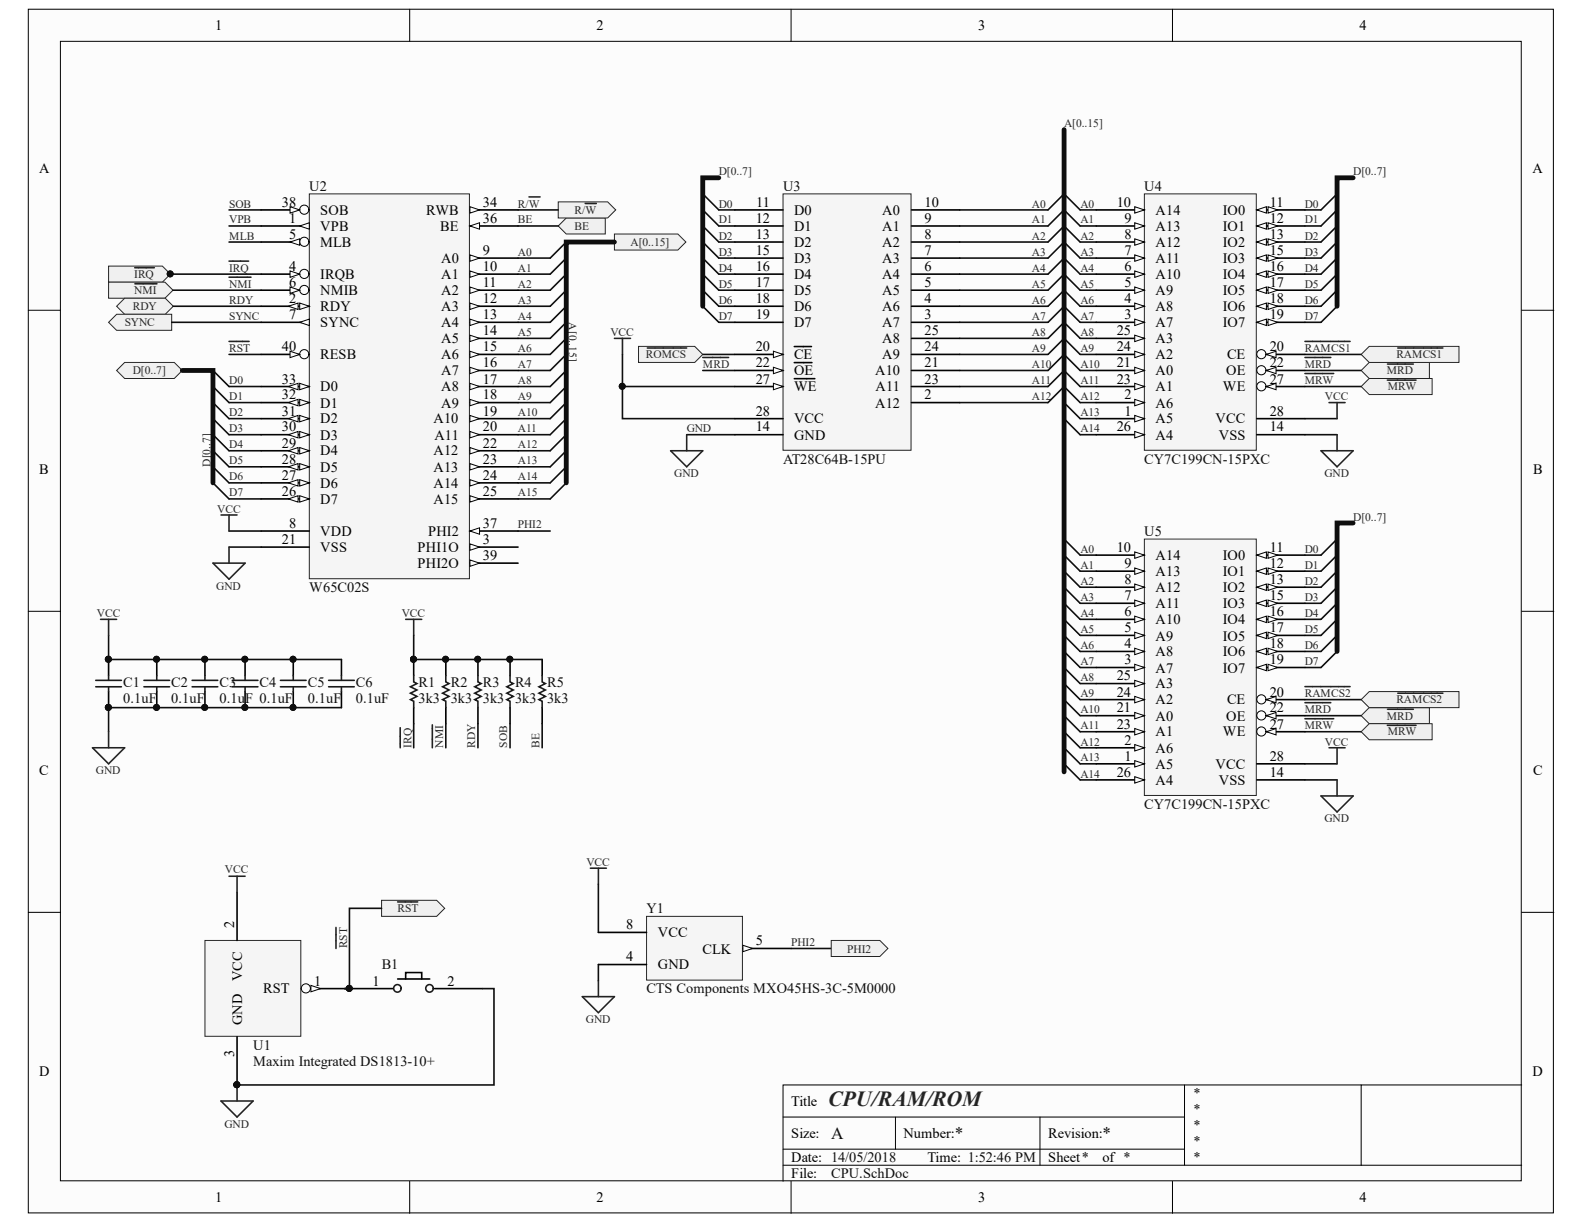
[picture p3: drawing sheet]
<svg xmlns="http://www.w3.org/2000/svg" width="279mm" height="216mm" viewBox="0 0 279 216" stroke-linecap="round" stroke-linejoin="round" font-family="sans-serif">
<defs><g id="words">
<text font-size="3.8" fill="#262626" x="146.1" y="195.1">CPU/RAM/ROM</text>
<g font-size="3" fill="#0e0e0e">
<text x="146.6" y="200.9">A</text>
<text x="168.4" y="200.9">*</text>
<text x="194.5" y="200.9">*</text>
</g>
<g font-size="2.5">
<text x="38" y="5.3">1</text>
<text x="105.2" y="5.3">2</text>
<text x="172.5" y="5.3">3</text>
<text x="239.8" y="5.3">4</text>
<text x="6.9" y="30.4">A</text>
<text x="270.3" y="30.4">A</text>
<text x="49.7" y="36.5">38</text>
<text x="51" y="39.3">1</text>
<text x="56.5" y="40.8">VPB</text>
<text x="56.5" y="37.9">SOB</text>
<text x="75.2" y="37.9">RWB</text>
<text x="77.6" y="40.8">BE</text>
<text x="85.2" y="36.5">34</text>
<text x="85.2" y="39.3">36</text>
<text x="133.3" y="39.3">12</text>
<text x="133.4" y="36.5">11</text>
<text x="140.1" y="37.9">D0</text>
<text x="140.1" y="40.8">D1</text>
<text x="155.6" y="40.8">A1</text>
<text x="155.6" y="37.9">A0</text>
<text x="163.1" y="39.3">9</text>
<text x="163.1" y="36.5">10</text>
<text x="197" y="36.5">10</text>
<text x="198.3" y="39.3">9</text>
<text x="203.8" y="37.9">A14</text>
<text x="203.8" y="40.8">A13</text>
<text x="215.7" y="37.9">IO0</text>
<text x="215.7" y="40.8">IO1</text>
<text x="224" y="36.5">11</text>
<text x="224" y="39.3">12</text>
<text x="51" y="47.8">4</text>
<text x="51" y="42.1">5</text>
<text x="56.5" y="43.6">MLB</text>
<text x="77.8" y="46.3">A0</text>
<text x="85.2" y="45">9</text>
<text x="85.2" y="47.8">10</text>
<text x="133.3" y="42.1">13</text>
<text x="133.3" y="45">15</text>
<text x="133.3" y="47.8">16</text>
<text x="140.1" y="43.6">D2</text>
<text x="140.1" y="46.3">D3</text>
<text x="155.6" y="46.3">A3</text>
<text x="155.6" y="43.6">A2</text>
<text x="163.1" y="47.8">6</text>
<text x="163.1" y="45">7</text>
<text x="163.1" y="42.1">8</text>
<text x="198.3" y="42.1">8</text>
<text x="198.3" y="45">7</text>
<text x="198.3" y="47.8">6</text>
<text x="203.8" y="43.6">A12</text>
<text x="203.8" y="46.3">A11</text>
<text x="215.7" y="43.6">IO2</text>
<text x="215.7" y="46.3">IO3</text>
<text x="224" y="42.1">13</text>
<text x="224" y="45">15</text>
<text x="224" y="47.8">16</text>
<text x="51" y="53.4">2</text>
<text x="51" y="50.7">6</text>
<text x="56.5" y="49.2">IRQB</text>
<text x="56.5" y="52">NMIB</text>
<text x="77.8" y="49.2">A1</text>
<text x="77.8" y="52">A2</text>
<text x="85.2" y="50.7">11</text>
<text x="85.2" y="53.4">12</text>
<text x="133.3" y="50.7">17</text>
<text x="133.3" y="53.4">18</text>
<text x="140.1" y="49.2">D4</text>
<text x="140.1" y="52">D5</text>
<text x="155.6" y="52">A5</text>
<text x="155.6" y="49.2">A4</text>
<text x="163.1" y="53.4">4</text>
<text x="163.1" y="50.7">5</text>
<text x="198.3" y="50.7">5</text>
<text x="198.3" y="53.4">4</text>
<text x="203.8" y="49.2">A10</text>
<text x="203.8" y="52">A9</text>
<text x="215.7" y="49.2">IO4</text>
<text x="215.7" y="52">IO5</text>
<text x="224" y="50.7">17</text>
<text x="224" y="53.4">18</text>
<text x="51" y="56.3">7</text>
<text x="56.5" y="54.9">RDY</text>
<text x="56.5" y="57.7">SYNC</text>
<text x="77.8" y="54.9">A3</text>
<text x="77.8" y="57.7">A4</text>
<text x="85.2" y="56.3">13</text>
<text x="85.2" y="59.1">14</text>
<text x="133.3" y="56.3">19</text>
<text x="140.1" y="54.9">D6</text>
<text x="140.1" y="57.7">D7</text>
<text x="155.6" y="57.7">A7</text>
<text x="155.6" y="54.9">A6</text>
<text x="163.1" y="56.3">3</text>
<text x="163.1" y="59.1">25</text>
<text x="197" y="59.1">25</text>
<text x="198.3" y="56.3">3</text>
<text x="203.8" y="54.9">A8</text>
<text x="203.8" y="57.7">A7</text>
<text x="215.7" y="54.9">IO6</text>
<text x="215.7" y="57.7">IO7</text>
<text x="224" y="56.3">19</text>
<text x="49.7" y="62">40</text>
<text x="56.5" y="63.3">RESB</text>
<text x="77.8" y="60.6">A5</text>
<text x="77.8" y="63.3">A6</text>
<text x="85.2" y="62">15</text>
<text x="85.2" y="64.8">16</text>
<text x="133.3" y="62">20</text>
<text x="133.3" y="64.8">22</text>
<text x="140.1" y="63.3">CE</text>
<text x="155.6" y="63.3">A9</text>
<text x="155.6" y="60.6">A8</text>
<text x="163.1" y="64.8">21</text>
<text x="163.1" y="62">24</text>
<text x="197" y="62">24</text>
<text x="197" y="64.8">21</text>
<text x="203.8" y="60.6">A3</text>
<text x="203.8" y="63.3">A2</text>
<text x="216.4" y="63.3">CE</text>
<text x="224" y="62">20</text>
<text x="224" y="64.8">22</text>
<text x="49.7" y="70.4">32</text>
<text x="49.7" y="67.7">33</text>
<text x="56.5" y="71.9">D1</text>
<text x="56.5" y="69">D0</text>
<text x="77.8" y="66.2">A7</text>
<text x="77.8" y="69">A8</text>
<text x="77.8" y="71.9">A9</text>
<text x="85.2" y="67.7">17</text>
<text x="85.2" y="70.4">18</text>
<text x="133.3" y="67.7">27</text>
<text x="140.1" y="66.2">OE</text>
<text x="140.1" y="69">WE</text>
<text x="154.4" y="71.9">A12</text>
<text x="154.4" y="66.2">A10</text>
<text x="154.4" y="69">A11</text>
<text x="163.1" y="70.4">2</text>
<text x="163.1" y="67.7">23</text>
<text x="197" y="67.7">23</text>
<text x="198.3" y="70.4">2</text>
<text x="203.8" y="66.2">A0</text>
<text x="203.8" y="69">A1</text>
<text x="203.8" y="71.9">A6</text>
<text x="215.7" y="69">WE</text>
<text x="216.3" y="66.2">OE</text>
<text x="224" y="67.7">27</text>
<text x="49.7" y="76.1">30</text>
<text x="49.7" y="73.3">31</text>
<text x="56.5" y="77.5">D3</text>
<text x="56.5" y="74.7">D2</text>
<text x="76.5" y="74.7">A10</text>
<text x="76.6" y="77.5">A11</text>
<text x="85.2" y="73.3">19</text>
<text x="85.2" y="76.1">20</text>
<text x="133.3" y="76.1">14</text>
<text x="133.3" y="73.3">28</text>
<text x="140.1" y="77.5">GND</text>
<text x="140.1" y="74.7">VCC</text>
<text x="197" y="76.1">26</text>
<text x="198.3" y="73.3">1</text>
<text x="203.8" y="74.7">A5</text>
<text x="203.8" y="77.5">A4</text>
<text x="214.4" y="74.7">VCC</text>
<text x="215" y="77.5">VSS</text>
<text x="224" y="76.1">14</text>
<text x="224" y="73.3">28</text>
<text x="6.9" y="83.6">B</text>
<text x="49.7" y="81.8">28</text>
<text x="49.7" y="79">29</text>
<text x="56.5" y="83.2">D5</text>
<text x="56.5" y="80.3">D4</text>
<text x="76.5" y="80.3">A12</text>
<text x="76.5" y="83.2">A13</text>
<text x="85.2" y="79">22</text>
<text x="85.2" y="81.8">23</text>
<text x="270.4" y="83.6">B</text>
<text x="49.7" y="87.4">26</text>
<text x="49.7" y="84.7">27</text>
<text x="56.5" y="88.9">D7</text>
<text x="56.5" y="86">D6</text>
<text x="76.5" y="86">A14</text>
<text x="76.5" y="88.9">A15</text>
<text x="85.2" y="84.7">24</text>
<text x="85.2" y="87.4">25</text>
<text x="49.7" y="96">21</text>
<text x="51" y="93.1">8</text>
<text x="56.5" y="94.5">VDD</text>
<text x="75.5" y="94.5">PHI2</text>
<text x="85.2" y="96">3</text>
<text x="85.2" y="93.1">37</text>
<text x="56.5" y="97.3">VSS</text>
<text x="73.7" y="97.3">PHI1O</text>
<text x="73.7" y="100.2">PHI2O</text>
<text x="85.2" y="98.8">39</text>
<text x="197" y="97.3">10</text>
<text x="198.3" y="100.2">9</text>
<text x="203.8" y="98.8">A14</text>
<text x="203.8" y="101.6">A13</text>
<text x="215.7" y="98.8">IO0</text>
<text x="215.7" y="101.6">IO1</text>
<text x="224" y="97.3">11</text>
<text x="224" y="100.2">12</text>
<text x="198.3" y="103">8</text>
<text x="198.3" y="105.9">7</text>
<text x="203.8" y="104.4">A12</text>
<text x="203.8" y="107.3">A11</text>
<text x="215.7" y="104.4">IO2</text>
<text x="215.7" y="107.3">IO3</text>
<text x="224" y="103">13</text>
<text x="224" y="105.9">15</text>
<text x="198.3" y="108.7">6</text>
<text x="198.3" y="111.5">5</text>
<text x="203.8" y="110.1">A10</text>
<text x="203.8" y="113">A9</text>
<text x="215.7" y="110.1">IO4</text>
<text x="215.7" y="113">IO5</text>
<text x="224" y="108.7">16</text>
<text x="224" y="111.5">17</text>
<text x="197" y="120">25</text>
<text x="198.3" y="114.3">4</text>
<text x="198.3" y="117.2">3</text>
<text x="203.8" y="115.8">A8</text>
<text x="203.8" y="118.6">A7</text>
<text x="215.7" y="115.8">IO6</text>
<text x="215.7" y="118.6">IO7</text>
<text x="224" y="114.3">18</text>
<text x="224" y="117.2">19</text>
<text x="197" y="122.9">24</text>
<text x="197" y="125.7">21</text>
<text x="203.8" y="121.4">A3</text>
<text x="203.8" y="124.2">A2</text>
<text x="216.4" y="124.2">CE</text>
<text x="224" y="122.9">20</text>
<text x="224" y="125.7">22</text>
<text x="197" y="128.5">23</text>
<text x="198.3" y="131.3">2</text>
<text x="203.8" y="127.1">A0</text>
<text x="203.8" y="129.9">A1</text>
<text x="215.7" y="129.9">WE</text>
<text x="216.3" y="127.1">OE</text>
<text x="224" y="128.5">27</text>
<text x="6.9" y="136.7">C</text>
<text x="197" y="137">26</text>
<text x="198.3" y="134.2">1</text>
<text x="203.8" y="132.8">A6</text>
<text x="203.8" y="135.6">A5</text>
<text x="214.4" y="135.6">VCC</text>
<text x="224" y="137">14</text>
<text x="224" y="134.2">28</text>
<text x="270.4" y="136.7">C</text>
<text x="203.8" y="138.4">A4</text>
<text x="215" y="138.4">VSS</text>
<text x="41.3" y="163.6" transform="rotate(-90 41.3 163.6)">2</text>
<text x="110.5" y="163.9">8</text>
<text x="116" y="165.3">VCC</text>
<text x="133.3" y="166.8">5</text>
<text x="42.7" y="173.1" transform="rotate(-90 42.7 173.1)">VCC</text>
<text x="55.4" y="173.9">1</text>
<text x="65.7" y="173.9">1</text>
<text x="78.9" y="173.9">2</text>
<text x="110.5" y="169.6">4</text>
<text x="116" y="171">GND</text>
<text x="123.9" y="168.2">CLK</text>
<text x="46.4" y="175.2">RST</text>
<text x="42.7" y="180.9" transform="rotate(-90 42.7 180.9)">GND</text>
<text x="6.9" y="189.8">D</text>
<text x="41.3" y="186.5" transform="rotate(-90 41.3 186.5)">3</text>
<text x="270.3" y="189.8">D</text>
<text x="139.6" y="195.1">Title</text>
<text x="139.6" y="200.8">Size:</text>
<text x="159.4" y="200.8">Number:</text>
<text x="184.9" y="200.8">Revision:</text>
<text x="139.6" y="205">Date: 14/05/2018</text>
<text x="139.6" y="207.8">File:</text>
<text x="163.6" y="205">Time: 1:52:46 PM</text>
<text x="184.9" y="205">Sheet*</text>
<text x="194.5" y="205">of *</text>
<text x="38" y="212.1">1</text>
<text x="105.2" y="212.1">2</text>
<text x="172.5" y="212.1">3</text>
<text x="239.8" y="212.1">4</text>
</g>
<g font-size="2.5" fill="#0e0e0e">
<text x="54.6" y="33.7">U2</text>
<text x="138.1" y="33.7">U3</text>
<text x="201.8" y="33.7">U4</text>
<text x="138.1" y="81.8">AT28C64B-15PU</text>
<text x="201.8" y="81.8">CY7C199CN-15PXC</text>
<text x="201.8" y="94.5">U5</text>
<text x="54.6" y="104.4">W65C02S</text>
<text x="21.7" y="121.2">C1</text>
<text x="21.7" y="124">0.1uF</text>
<text x="30.2" y="121.2">C2</text>
<text x="30.2" y="124">0.1uF</text>
<text x="38.7" y="121.2">C3</text>
<text x="38.7" y="124">0.1uF 0.1uF</text>
<text x="45.8" y="121.2">C4</text>
<text x="54.3" y="121.2">C5</text>
<text x="54.3" y="124">0.1uF</text>
<text x="62.8" y="121.2">C6</text>
<text x="62.8" y="124">0.1uF</text>
<text x="73.8" y="121.2">R1</text>
<text x="73.8" y="124">3k3</text>
<text x="79.5" y="121.2">R2</text>
<text x="79.5" y="124">3k3</text>
<text x="85.2" y="121.2">R3</text>
<text x="85.2" y="124">3k3</text>
<text x="90.8" y="121.2">R4</text>
<text x="90.8" y="124">3k3</text>
<text x="96.5" y="121.2">R5</text>
<text x="96.5" y="124">3k3</text>
<text x="201.8" y="142.7">CY7C199CN-15PXC</text>
<text x="114" y="161.1">Y1</text>
<text x="67.3" y="171">B1</text>
<text x="114" y="175.2">CTS Components MXO45HS-3C-5M0000</text>
<text x="44.7" y="185.2">U1</text>
<text x="44.7" y="188">Maxim Integrated DS1813-10+</text>
<text x="210.4" y="193.7">*</text>
<text x="210.4" y="196.5">*</text>
<text x="210.4" y="199.3">*</text>
<text x="210.4" y="202.1">*</text>
<text x="146.6" y="207.8">CPU.SchDoc</text>
<text x="210.4" y="205">*</text>
</g>
<g font-size="2" fill="#262626">
<text x="187.7" y="22.4">A[0..15]</text>
<text x="126.8" y="31">D[0..7]</text>
<text x="238.7" y="31">D[0..7]</text>
<text x="40.4" y="39.4">VPB</text>
<text x="40.4" y="36.6">SOB</text>
<text x="91.3" y="39.4">BE</text>
<text x="91.3" y="36.6">R/W</text>
<text x="101.3" y="40.5">BE</text>
<text x="101.3" y="37.7">R/W</text>
<text x="126.8" y="36.6">D0</text>
<text x="126.8" y="39.4">D1</text>
<text x="182" y="36.6">A0</text>
<text x="182" y="39.4">A1</text>
<text x="190.6" y="36.6">A0</text>
<text x="190.6" y="39.4">A1</text>
<text x="230.1" y="36.6">D0</text>
<text x="230.1" y="39.4">D1</text>
<text x="40.4" y="48">IRQ</text>
<text x="40.4" y="42.3">MLB</text>
<text x="91.3" y="45.1">A0</text>
<text x="91.3" y="48">A1</text>
<text x="111.2" y="43.4">A[0..15]</text>
<text x="126.8" y="42.3">D2</text>
<text x="126.8" y="45.1">D3</text>
<text x="126.8" y="48">D4</text>
<text x="182" y="42.3">A2</text>
<text x="182" y="45.1">A3</text>
<text x="182" y="48">A4</text>
<text x="190.6" y="42.3">A2</text>
<text x="190.6" y="45.1">A3</text>
<text x="190.6" y="48">A4</text>
<text x="230.1" y="42.3">D2</text>
<text x="230.1" y="45.1">D3</text>
<text x="230.1" y="48">D4</text>
<text x="23.7" y="49.1">IRQ</text>
<text x="23.7" y="51.8">NMI</text>
<text x="40.4" y="53.6">RDY</text>
<text x="40.4" y="50.7">NMI</text>
<text x="91.3" y="50.7">A2</text>
<text x="91.3" y="53.6">A3</text>
<text x="126.8" y="50.7">D5</text>
<text x="126.8" y="53.6">D6</text>
<text x="182" y="50.7">A5</text>
<text x="182" y="53.6">A6</text>
<text x="190.6" y="50.7">A5</text>
<text x="190.6" y="53.6">A6</text>
<text x="230.1" y="50.7">D5</text>
<text x="230.1" y="53.6">D6</text>
<text x="22" y="57.5">SYNC</text>
<text x="23.4" y="54.7">RDY</text>
<text x="40.4" y="56.4">SYNC</text>
<text x="91.3" y="56.4">A4</text>
<text x="91.3" y="59.3">A5</text>
<text x="100.3" y="56.8" transform="rotate(90 100.3 56.8)">A[0..15]</text>
<text x="107.7" y="59.3">VCC</text>
<text x="126.8" y="56.4">D7</text>
<text x="182" y="56.4">A7</text>
<text x="182" y="59.3">A8</text>
<text x="190.6" y="56.4">A7</text>
<text x="190.6" y="59.3">A8</text>
<text x="230.1" y="56.4">D7</text>
<text x="40.4" y="62.1">RST</text>
<text x="91.3" y="62.1">A6</text>
<text x="91.3" y="64.9">A7</text>
<text x="113.9" y="63.2">ROMCS</text>
<text x="124" y="64.9">MRD</text>
<text x="182" y="62.1">A9</text>
<text x="182" y="64.9">A10</text>
<text x="190.6" y="62.1">A9</text>
<text x="190.6" y="64.9">A10</text>
<text x="230.1" y="62.1">RAMCS1</text>
<text x="230.1" y="64.9">MRD</text>
<text x="246.3" y="63.2">RAMCS1</text>
<text x="23.4" y="66">D[0..7]</text>
<text x="40.4" y="67.7">D0</text>
<text x="40.4" y="70.5">D1</text>
<text x="91.3" y="67.7">A8</text>
<text x="91.3" y="70.5">A9</text>
<text x="182" y="67.7">A11</text>
<text x="182" y="70.5">A12</text>
<text x="190.6" y="67.7">A11</text>
<text x="190.6" y="70.5">A12</text>
<text x="230.1" y="67.7">MRW</text>
<text x="233.7" y="70.5">VCC</text>
<text x="244.6" y="66">MRD</text>
<text x="244.8" y="68.8">MRW</text>
<text x="40.4" y="73.4">D2</text>
<text x="40.4" y="76.2">D3</text>
<text x="91.3" y="73.4">A10</text>
<text x="91.3" y="76.2">A11</text>
<text x="121.1" y="76.2">GND</text>
<text x="190.6" y="73.4">A13</text>
<text x="190.6" y="76.2">A14</text>
<text x="37.1" y="82.4" transform="rotate(-90 37.1 82.4)">D[0..7]</text>
<text x="40.4" y="79.1">D4</text>
<text x="40.4" y="81.9">D5</text>
<text x="91.3" y="79.1">A12</text>
<text x="91.3" y="81.9">A13</text>
<text x="40.4" y="84.7">D6</text>
<text x="40.4" y="87.5">D7</text>
<text x="91.3" y="84.7">A14</text>
<text x="91.3" y="87.5">A15</text>
<text x="118.9" y="84.1">GND</text>
<text x="233.6" y="84.1">GND</text>
<text x="38.3" y="90.4">VCC</text>
<text x="91.3" y="93.2">PHI2</text>
<text x="238.7" y="91.8">D[0..7]</text>
<text x="190.6" y="97.5">A0</text>
<text x="190.6" y="100.3">A1</text>
<text x="230.1" y="97.5">D0</text>
<text x="230.1" y="100.3">D1</text>
<text x="38.1" y="104">GND</text>
<text x="190.6" y="103.2">A2</text>
<text x="190.6" y="106">A3</text>
<text x="230.1" y="103.2">D2</text>
<text x="230.1" y="106">D3</text>
<text x="17.1" y="108.8">VCC</text>
<text x="70.9" y="108.8">VCC</text>
<text x="190.6" y="108.8">A4</text>
<text x="190.6" y="111.6">A5</text>
<text x="230.1" y="108.8">D4</text>
<text x="230.1" y="111.6">D5</text>
<text x="190.6" y="114.5">A6</text>
<text x="190.6" y="117.3">A7</text>
<text x="230.1" y="114.5">D6</text>
<text x="230.1" y="117.3">D7</text>
<text x="190.6" y="120.2">A8</text>
<text x="190.6" y="123">A9</text>
<text x="190.6" y="125.8">A10</text>
<text x="230.1" y="123">RAMCS2</text>
<text x="230.1" y="125.8">MRD</text>
<text x="246.3" y="124.1">RAMCS2</text>
<text x="72.6" y="131.9" transform="rotate(-90 72.6 131.9)">IRQ</text>
<text x="78.2" y="131.9" transform="rotate(-90 78.2 131.9)">NMI</text>
<text x="83.8" y="131.9" transform="rotate(-90 83.8 131.9)">RDY</text>
<text x="89.5" y="131.9" transform="rotate(-90 89.5 131.9)">SOB</text>
<text x="95.2" y="131.9" transform="rotate(-90 95.2 131.9)">BE</text>
<text x="190.6" y="128.6">A11</text>
<text x="190.6" y="131.5">A12</text>
<text x="230.1" y="128.6">MRW</text>
<text x="233.7" y="131.5">VCC</text>
<text x="244.6" y="126.9">MRD</text>
<text x="244.8" y="129.7">MRW</text>
<text x="16.9" y="136.6">GND</text>
<text x="190.6" y="134.3">A13</text>
<text x="190.6" y="137.2">A14</text>
<text x="233.6" y="145">GND</text>
<text x="39.7" y="154.1">VCC</text>
<text x="103.4" y="152.7">VCC</text>
<text x="70.1" y="160.9">RST</text>
<text x="61.2" y="167.3" transform="rotate(-90 61.2 167.3)">RST</text>
<text x="139.6" y="166.8">PHI2</text>
<text x="149.5" y="168">PHI2</text>
<text x="103.4" y="180.5">GND</text>
<text x="39.6" y="198.9">GND</text>
</g>
</g></defs>
<g fill="#fcfcfc" stroke="#000" stroke-width=".18">
<path d="M5 1.6h269v212.3h-269z"/>
<path d="M10.7 7.3h257.6v201h-257.6z"/>
</g>
<g fill="none" stroke="#000" stroke-width=".18">
<path d="M72.3 1.6v5.7M139.5 1.6v5.7M206.8 1.6v5.7M5 54.7h5.7M268.4 54.7h5.7M5 107.8h5.7M268.4 107.8h5.7M5 160.9h5.7M268.4 160.9h5.7M138.1 197h70.8M157.9 197v5.7M183.4 197v8.5"/>
<path d="M208.9 191.4v14.1M240.1 191.4h-102v17M268.4 191.4h-28.3v14.1M72.3 208.4v5.6M138.1 205.5h130.3M138.1 202.7h70.8M139.5 208.4v5.6M206.8 208.4v5.6"/>
</g>
<g fill="none" stroke="#0e0e0e" stroke-width=".28">
<path d="M91.4 48.4h5.6M91.4 51.2h5.6M91.4 54h5.6M91.4 56.9h5.6M91.4 59.7h5.6M91.4 62.5h5.6M91.4 65.3h5.6M91.4 68.2h5.6M91.4 71h5.6M91.4 73.8h5.6M91.4 76.7h5.6M91.4 79.5h5.6"/>
<path d="M121.1 76.7h8.5M124 65.3h5.6M230.2 62.5h9.9M230.2 65.3h9.9M230.2 68.2h9.9M230.2 73.8h5.6M230.2 76.7h5.6M91.4 82.3h5.6M91.4 85.2h5.6M91.4 88h5.6M91.4 93.7h5.6"/>
</g>
<path d="M124 63.1h4.5M230.2 60.2h7.9M230.2 65.9h5M230.2 63.1h4.5" fill="none" stroke="#262626" stroke-width=".28"/>
<path d="M36.1 165.9h17v16.9h-17z" fill="#f5f5f5" stroke="#262626" stroke-width=".18"/>
<path d="M41.8 157.4v8.5M53.1 174.4h8.5M41.8 182.9v8.5" fill="none" stroke="#000" stroke-width=".28"/>
<circle cx="41.8" cy="191.3" r=".52" fill="#0e0e0e" stroke="#0e0e0e" stroke-width=".18"/>
<circle cx="54" cy="174.3" r=".81" fill="#fcfcfc" stroke="#000" stroke-width=".18"/>
<path d="M54.8 173.8l1.7 .6-1.7 .5z" fill="#fcfcfc" stroke="#000" stroke-width=".18"/>
<g fill="#0e0e0e" stroke="#0e0e0e" stroke-width=".18">
<circle cx="61.6" cy="174.3" r=".52"/>
<circle cx="41.8" cy="191.3" r=".52"/>
</g>
<path d="M40.4 154.6h2.8M41.8 154.6v2.8" fill="none" stroke="#262626" stroke-width=".28"/>
<g fill="#f0f0f0" stroke="#262626" stroke-width=".18">
<path d="M98.5 39.9l1.4-1.5h6.9v2.9h-6.9z" fill-rule="evenodd"/>
<path d="M98.5 35.6h8.7l1.4 1.4-1.4 1.4h-8.7z" fill-rule="evenodd"/>
</g>
<path d="M103.2 35.9h2" fill="none" stroke="#262626" stroke-width=".28"/>
<path d="M40.4 62.5h5.7" fill="none" stroke="#0e0e0e" stroke-width=".28"/>
<path d="M67.3 158.8h9.7l1.4 1.4-1.4 1.4h-9.7z" fill-rule="evenodd" fill="#f0f0f0" stroke="#262626" stroke-width=".18"/>
<path d="M70.1 159.1h3.6" fill="none" stroke="#262626" stroke-width=".28"/>
<g fill="none" stroke="#0e0e0e" stroke-width=".28">
<path d="M99.9 42.7l-2.9 2.8h-5.6M99.9 45.5l-2.9 2.9M99.9 48.4l-2.9 2.8M99.9 51.2l-2.9 2.8M99.9 54l-2.9 2.9M99.9 56.9l-2.9 2.8M99.9 59.7l-2.9 2.8M99.9 62.5l-2.9 2.8M99.9 65.3l-2.9 2.9M99.9 68.2l-2.9 2.8M99.9 71l-2.9 2.8M99.9 73.8l-2.9 2.9"/>
<path d="M99.9 76.7l-2.9 2.8M99.9 79.5l-2.9 2.8M99.9 82.3l-2.9 2.9M99.9 85.2l-2.9 2.8"/>
</g>
<path d="M108.4 41.3h11.2l1.4 1.4-1.4 1.4h-11.2z" fill-rule="evenodd" fill="#f0f0f0" stroke="#262626" stroke-width=".18"/>
<path d="M37.6 65.3l2.8 2.9h5.7M37.6 68.2l2.8 2.8h5.7M37.6 71l2.8 2.8h5.7M37.6 73.8l2.8 2.9h5.7M37.6 76.7l2.8 2.8h5.7M37.6 79.5l2.8 2.8h5.7M37.6 82.3l2.8 2.9h5.7M37.6 85.2l2.8 2.8h5.7" fill="none" stroke="#0e0e0e" stroke-width=".28"/>
<path d="M20.6 65.3l1.4-1.4h8.7l1.5 1.4-1.5 1.5h-8.7z" fill-rule="evenodd" fill="#f0f0f0" stroke="#262626" stroke-width=".18"/>
<path d="M93.3 34.7h2M40.4 48.9h3.9M40.4 46.1h3.5M40.4 60.2h3.5M104.1 153.1h2.9M105.5 153.1v2.9M59.3 163.6v3.7M102.7 175.8h5.7l-2.9 2.8zM105.5 173v2.8M39 194.2h5.6l-2.8 2.8zM41.8 191.4v2.8" fill="none" stroke="#262626" stroke-width=".28"/>
<path d="M40.4 39.9h5.7M40.4 42.7h5.7M105.5 156v8.5M105.5 170.1v2.9" fill="none" stroke="#0e0e0e" stroke-width=".28"/>
<circle cx="41.8" cy="191.3" r=".52" fill="#0e0e0e" stroke="#0e0e0e" stroke-width=".18"/>
<path d="M19.2 46.9h9.4l1.5 1.5-1.5 1.4h-9.4z" fill-rule="evenodd" fill="#f0f0f0" stroke="#262626" stroke-width=".18"/>
<path d="M23.8 47.2h3.4" fill="none" stroke="#262626" stroke-width=".28"/>
<circle cx="30" cy="48.3" r=".52" fill="#0e0e0e" stroke="#0e0e0e" stroke-width=".18"/>
<path d="M19.2 49.8h9.9l1.4 1.4-1.4 1.4h-9.9z" fill-rule="evenodd" fill="#f0f0f0" stroke="#262626" stroke-width=".18"/>
<path d="M23.8 50.1h3.9" fill="none" stroke="#262626" stroke-width=".28"/>
<g fill="#f0f0f0" stroke="#262626" stroke-width=".18">
<path d="M20.6 54l1.4-1.4h7.2l1.4 1.4-1.4 1.4h-7.2z" fill-rule="evenodd"/>
<path d="M19.2 56.9l1.4-1.5h9.7v2.9h-9.7z" fill-rule="evenodd"/>
</g>
<path d="M139.5 167.3h7.1" fill="none" stroke="#0e0e0e" stroke-width=".28"/>
<path d="M146.6 165.9h8.6l1.4 1.4-1.4 1.4h-8.6z" fill-rule="evenodd" fill="#f0f0f0" stroke="#262626" stroke-width=".18"/>
<g fill="none" stroke="#0e0e0e" stroke-width=".28">
<path d="M91.4 39.9h7.1M91.4 37h7.1M124 37l2.8 2.9h2.8M124 34.2l2.8 2.8h2.8M124 39.9l2.8 2.8h2.8M169.3 39.9h15.6l2.8-2.9 2.8 2.9h2.9M169.3 37h15.6l2.8-2.8 2.8 2.8h2.9M235.8 37l-2.8 2.9h-2.8M235.8 34.2l-2.8 2.8h-2.8M235.8 39.9l-2.8 2.8h-2.8M30.1 48.4h16M30.3 56.9h15.8"/>
<path d="M30.5 51.2h15.6M30.6 54h15.5M124 45.5l2.8 2.9h2.8M124 54l2.8 2.9h2.8M124 51.2l2.8 2.8h2.8M124 48.4l2.8 2.8h2.8M124 42.7l2.8 2.8h2.8M169.3 48.4h15.6l2.8-2.9 2.8 2.9h2.9M169.3 56.9h15.6l2.8-2.9 2.8 2.9h2.9M169.3 54h15.6l2.8-2.8 2.8 2.8h2.9M169.3 51.2h15.6l2.8-2.8 2.8 2.8h2.9M169.3 59.7h15.6l2.8-2.8 2.8 2.8h2.9"/>
<path d="M169.3 45.5h15.6l2.8-2.8 2.8 2.8h2.9M169.3 42.7h15.6l2.8-2.8 2.8 2.8h2.9M235.8 45.5l-2.8 2.9h-2.8M235.8 54l-2.8 2.9h-2.8M235.8 51.2l-2.8 2.8h-2.8M235.8 48.4l-2.8 2.8h-2.8M235.8 42.7l-2.8 2.8h-2.8M169.3 71h15.6l2.8-2.8 2.8 2.8h2.9M169.3 68.2h15.6l2.8-2.9 2.8 2.9h2.9M169.3 65.3h15.6l2.8-2.8 2.8 2.8h2.9M169.3 62.5h15.6l2.8-2.8 2.8 2.8h2.9M187.7 73.8l2.8 2.9h2.9"/>
<path d="M187.7 71l2.8 2.8h2.9M40.4 93.7h5.7M40.4 96.5h5.7"/>
</g>
<circle cx="30" cy="48.3" r=".52" fill="#0e0e0e" stroke="#0e0e0e" stroke-width=".18"/>
<path d="M126.8 31.4h-2.8v22.6M238.7 31.4h-2.9v22.6M108.4 42.7h-8.5v42.5M32.2 65.3h5.4v19.9" fill="none" stroke="#0e0e0e" stroke-width=".85"/>
<path d="M240.1 65.3l1.4-1.4h10.6v2.9h-10.6z" fill-rule="evenodd" fill="#f0f0f0" stroke="#262626" stroke-width=".18"/>
<path d="M244.7 64.2h4.6" fill="none" stroke="#262626" stroke-width=".28"/>
<path d="M240.1 68.2l1.4-1.4h11.1v2.8h-11.1z" fill-rule="evenodd" fill="#f0f0f0" stroke="#262626" stroke-width=".18"/>
<path d="M244.7 67h5.1" fill="none" stroke="#262626" stroke-width=".28"/>
<path d="M240.1 62.5l1.4-1.4h15.8v2.8h-15.8z" fill-rule="evenodd" fill="#f0f0f0" stroke="#262626" stroke-width=".18"/>
<g fill="none" stroke="#262626" stroke-width=".28">
<path d="M108.4 59.7h2.8M109.8 59.7v2.8M118.3 79.5h5.7l-2.9 2.8zM121.1 76.7v2.8M233 79.5h5.7l-2.9 2.8zM234.4 71h2.9M235.8 71v2.8M235.8 76.7v2.8M246.6 61.4h7.9M37.6 99.3h5.6l-2.8 2.9zM39 90.8h2.8M40.4 90.8v2.9"/>
<path d="M40.4 96.5v2.8M71.6 109.2h2.8M73 109.2v2.9M70.6 128.4v3.5M76.3 127.9v4M230.2 121.1h7.9M230.2 126.8h5M230.2 123.9h4.5"/>
</g>
<path d="M73 116.3v2.9M78.6 116.3v2.9M84.3 116.3v2.9M90 116.3v2.9M95.6 116.3v2.9M73 124.8v2.9M78.6 124.8v2.9M84.3 124.8v2.9M90 124.8v2.9M95.6 124.8v2.9" fill="none" stroke="#000" stroke-width=".28"/>
<g fill="#0e0e0e" stroke="#0e0e0e" stroke-width=".18">
<circle cx="89.9" cy="116.3" r=".52"/>
<circle cx="84.3" cy="116.3" r=".52"/>
<circle cx="78.6" cy="116.3" r=".52"/>
<circle cx="72.9" cy="116.3" r=".52"/>
<circle cx="109.8" cy="68.1" r=".52"/>
</g>
<path d="M73 119.2v1.1l.5 .3-1.1 .5 1.1 .6-1.1 .6 1.1 .5-1.1 .6 .6 .3v1.1M78.6 119.2v1.1l.6 .3-1.1 .5 1.1 .6-1.1 .6 1.1 .5-1.1 .6 .5 .3v1.1M84.3 119.2v1.1l.6 .3-1.2 .5 1.2 .6-1.2 .6 1.2 .5-1.2 .6 .6 .3v1.1M90 119.2v1.1l.5 .3-1.1 .5 1.1 .6-1.1 .6 1.1 .5-1.1 .6 .6 .3v1.1M95.6 119.2v1.1l.6 .3-1.1 .5 1.1 .6-1.1 .6 1.1 .5-1.1 .6 .5 .3v1.1" fill="none" stroke="#1c1c1c" stroke-width=".28"/>
<g fill="none" stroke="#0e0e0e" stroke-width=".28">
<path d="M40.4 37h5.7M129.6 68.2h-19.8v5.6h19.8M187.7 97.9l2.8 2.8h2.9M187.7 95.1l2.8 2.8h2.9M235.8 95.1l-2.8 2.8h-2.8M235.8 97.9l-2.8 2.8h-2.8M73 112.1v4.2h22.6M187.7 117.7l2.8 2.9h2.9M187.7 114.9l2.8 2.8h2.9M187.7 112.1l2.8 2.8h2.9M187.7 109.2l2.8 2.9h2.9M187.7 106.4l2.8 2.8h2.9"/>
<path d="M187.7 103.6l2.8 2.8h2.9M187.7 100.7l2.8 2.9h2.9M235.8 100.7l-2.8 2.9h-2.8M235.8 103.6l-2.8 2.8h-2.8M235.8 106.4l-2.8 2.8h-2.8M235.8 109.2l-2.8 2.9h-2.8M235.8 112.1l-2.8 2.8h-2.8M235.8 114.9l-2.8 2.8h-2.8M73 127.7v4.2M78.6 127.7v4.2M84.3 127.7v4.2M90 127.7v4.2"/>
<path d="M95.6 127.7v4.2M187.7 120.6l2.8 2.8h2.9M187.7 123.4l2.8 2.8h2.9M187.7 126.2l2.8 2.9h2.9M187.7 131.9l2.8 2.8h2.9M187.7 134.7l2.8 2.9h2.9M187.7 129.1l2.8 2.8h2.9M230.2 123.4h9.9M230.2 126.2h9.9M230.2 129.1h9.9M230.2 134.7h5.6M230.2 137.6h5.6"/>
</g>
<path d="M238.7 92.3h-2.9v22.6" fill="none" stroke="#0e0e0e" stroke-width=".85"/>
<path d="M240.1 126.2l1.4-1.4h10.6v2.9h-10.6z" fill-rule="evenodd" fill="#f0f0f0" stroke="#262626" stroke-width=".18"/>
<path d="M244.7 125.1h4.6" fill="none" stroke="#262626" stroke-width=".28"/>
<path d="M240.1 129.1l1.4-1.4h11.1v2.8h-11.1z" fill-rule="evenodd" fill="#f0f0f0" stroke="#262626" stroke-width=".18"/>
<path d="M244.7 127.9h5.1" fill="none" stroke="#262626" stroke-width=".28"/>
<path d="M240.1 123.4l1.4-1.4h15.8v2.8h-15.8z" fill-rule="evenodd" fill="#f0f0f0" stroke="#262626" stroke-width=".18"/>
<path d="M17.7 109.2h2.9M19.2 109.2v2.9M16.3 131.9h5.7l-2.8 2.8zM19.2 129.1v2.8M234.4 131.9h2.9M235.8 131.9v2.8M235.8 137.6v2.8M246.6 122.3h7.9M233 140.4h5.7l-2.9 2.8z" fill="none" stroke="#262626" stroke-width=".28"/>
<path d="M187.7 22.9v113.2" fill="none" stroke="#0e0e0e" stroke-width=".85"/>
<path d="M19.2 116.3v2.9M27.7 116.3v2.9M36.1 116.3v2.9M43.2 116.3v2.9M51.7 116.3v2.9M60.2 116.3v2.9M19.2 122v2.8M27.7 122v2.8M36.1 122v2.8M43.2 122v2.8M51.7 122v2.8M60.2 122v2.8" fill="none" stroke="#000" stroke-width=".28"/>
<g fill="#0e0e0e" stroke="#0e0e0e" stroke-width=".18">
<circle cx="19.1" cy="116.3" r=".52"/>
<circle cx="19.1" cy="124.8" r=".52"/>
<circle cx="27.6" cy="116.3" r=".52"/>
<circle cx="27.6" cy="124.8" r=".52"/>
<circle cx="36.1" cy="116.3" r=".52"/>
<circle cx="36.1" cy="124.8" r=".52"/>
<circle cx="43.2" cy="116.3" r=".52"/>
<circle cx="43.2" cy="124.8" r=".52"/>
<circle cx="51.7" cy="116.3" r=".52"/>
<circle cx="51.7" cy="124.8" r=".52"/>
</g>
<g fill="none" stroke="#1c1c1c" stroke-width=".28">
<path d="M19.2 119.2v.8M27.7 119.2v.8M36.1 119.2v.8M43.2 119.2v.8M51.7 119.2v.8M60.2 119.2v.8M16.9 121.1h4.5M16.9 120h4.5M19.2 121.1v.9M25.4 121.1h4.5M25.4 120h4.5M27.7 121.1v.9"/>
<path d="M33.9 121.1h4.5M33.9 120h4.5M36.1 121.1v.9M41 121.1h4.5M41 120h4.5M43.2 121.1v.9M49.5 121.1h4.5M49.5 120h4.5M51.7 121.1v.9M58 121.1h4.5M58 120h4.5M60.2 121.1v.9"/>
</g>
<path d="M19.2 112.1v4.2h41M60.2 124.8h-41v4.3" fill="none" stroke="#0e0e0e" stroke-width=".28"/>
<path d="M114 161.6h17v11.3h-17z" fill="#f5f5f5" stroke="#262626" stroke-width=".18"/>
<path d="M105.5 164.5h8.5M105.5 170.1h8.5M131 167.3h8.5" fill="none" stroke="#000" stroke-width=".28"/>
<path d="M131 166.7l1.7 .6-1.7 .6z" fill="#fcfcfc" stroke="#000" stroke-width=".18"/>
<path d="M109.8 62.5v5.7M124 62.5h5.6" fill="none" stroke="#0e0e0e" stroke-width=".28"/>
<circle cx="109.8" cy="68.1" r=".52" fill="#0e0e0e" stroke="#0e0e0e" stroke-width=".18"/>
<path d="M112.6 61.1h9.9l1.5 1.4-1.5 1.4h-9.9z" fill-rule="evenodd" fill="#f0f0f0" stroke="#262626" stroke-width=".18"/>
<path d="M114.2 61.4h6.9" fill="none" stroke="#262626" stroke-width=".28"/>
<path d="M138.1 34.2h22.6v45.2h-22.6z" fill="#f5f5f5" stroke="#262626" stroke-width=".18"/>
<g fill="none" stroke="#000" stroke-width=".28">
<path d="M129.6 39.9h8.5M129.6 37h8.5M160.8 39.9h8.5M160.8 37h8.5M129.6 56.9h8.5M129.6 54h8.5M129.6 51.2h8.5M129.6 48.4h8.5M129.6 45.5h8.5M129.6 42.7h8.5M160.8 56.9h8.5M160.8 54h8.5"/>
<path d="M160.8 51.2h8.5M160.8 48.4h8.5M160.8 45.5h8.5M160.8 42.7h8.5M129.6 76.7h8.5M129.6 62.5h8.5M160.8 71h8.5"/>
</g>
<path d="M136.4 61.9l1.7 .6-1.7 .6z" fill="#fcfcfc" stroke="#000" stroke-width=".18"/>
<path d="M129.6 65.3h8.5M140.1 61.1h3M160.8 65.3h8.5" fill="none" stroke="#000" stroke-width=".28"/>
<path d="M136.4 64.8l1.7 .5-1.7 .6z" fill="#fcfcfc" stroke="#000" stroke-width=".18"/>
<path d="M160.8 59.7h8.5M129.6 68.2h8.5M140.1 64h3.1M160.8 68.2h8.5M160.8 62.5h8.5" fill="none" stroke="#000" stroke-width=".28"/>
<path d="M136.4 67.6l1.7 .6-1.7 .5z" fill="#fcfcfc" stroke="#000" stroke-width=".18"/>
<path d="M129.6 73.8h8.5M140.1 66.8h3.6" fill="none" stroke="#000" stroke-width=".28"/>
<path d="M54.6 34.2h28.2v67.9h-28.2z" fill="#f5f5f5" stroke="#262626" stroke-width=".18"/>
<path d="M46.1 39.9h8.5" fill="none" stroke="#000" stroke-width=".28"/>
<path d="M52.9 39.9l1.7-.6v1.1z" fill="#fcfcfc" stroke="#000" stroke-width=".18"/>
<path d="M46.1 54h8.5" fill="none" stroke="#000" stroke-width=".28"/>
<g fill="#fcfcfc" stroke="#000" stroke-width=".18">
<path d="M52.9 53.5l1.7 .5-1.7 .6z"/>
<path d="M50.9 54l1.7-.5v1.1z"/>
</g>
<path d="M82.9 96.5h8.5" fill="none" stroke="#000" stroke-width=".28"/>
<path d="M82.9 95.9l1.7 .6-1.7 .6z" fill="#fcfcfc" stroke="#000" stroke-width=".18"/>
<path d="M46.1 48.4h8.5" fill="none" stroke="#000" stroke-width=".28"/>
<circle cx="53.7" cy="48.3" r=".81" fill="#fcfcfc" stroke="#000" stroke-width=".18"/>
<path d="M51.2 47.8l1.7 .6-1.7 .5z" fill="#fcfcfc" stroke="#000" stroke-width=".18"/>
<path d="M46.1 42.7h8.5" fill="none" stroke="#000" stroke-width=".28"/>
<circle cx="53.7" cy="42.6" r=".81" fill="#fcfcfc" stroke="#000" stroke-width=".18"/>
<path d="M51.2 42.7l1.7-.6v1.2z" fill="#fcfcfc" stroke="#000" stroke-width=".18"/>
<path d="M46.1 51.2h8.5" fill="none" stroke="#000" stroke-width=".28"/>
<circle cx="53.7" cy="51.1" r=".81" fill="#fcfcfc" stroke="#000" stroke-width=".18"/>
<path d="M51.2 50.6l1.7 .6-1.7 .6z" fill="#fcfcfc" stroke="#000" stroke-width=".18"/>
<path d="M46.1 56.9h8.5" fill="none" stroke="#000" stroke-width=".28"/>
<path d="M52.9 56.9l1.7-.6v1.1z" fill="#fcfcfc" stroke="#000" stroke-width=".18"/>
<path d="M82.9 45.5h8.5M46.1 93.7h8.5" fill="none" stroke="#000" stroke-width=".28"/>
<path d="M82.9 45l1.7 .5-1.7 .6z" fill="#fcfcfc" stroke="#000" stroke-width=".18"/>
<path d="M82.9 48.4h8.5" fill="none" stroke="#000" stroke-width=".28"/>
<path d="M82.9 47.8l1.7 .6-1.7 .5z" fill="#fcfcfc" stroke="#000" stroke-width=".18"/>
<path d="M82.9 51.2h8.5" fill="none" stroke="#000" stroke-width=".28"/>
<path d="M82.9 50.6l1.7 .6-1.7 .6z" fill="#fcfcfc" stroke="#000" stroke-width=".18"/>
<path d="M82.9 54h8.5" fill="none" stroke="#000" stroke-width=".28"/>
<path d="M82.9 53.5l1.7 .5-1.7 .6z" fill="#fcfcfc" stroke="#000" stroke-width=".18"/>
<path d="M82.9 56.9h8.5" fill="none" stroke="#000" stroke-width=".28"/>
<path d="M82.9 56.3l1.7 .6-1.7 .5z" fill="#fcfcfc" stroke="#000" stroke-width=".18"/>
<path d="M82.9 59.7h8.5" fill="none" stroke="#000" stroke-width=".28"/>
<path d="M82.9 59.1l1.7 .6-1.7 .6z" fill="#fcfcfc" stroke="#000" stroke-width=".18"/>
<path d="M82.9 62.5h8.5" fill="none" stroke="#000" stroke-width=".28"/>
<path d="M82.9 61.9l1.7 .6-1.7 .6z" fill="#fcfcfc" stroke="#000" stroke-width=".18"/>
<path d="M82.9 65.3h8.5" fill="none" stroke="#000" stroke-width=".28"/>
<path d="M82.9 64.8l1.7 .5-1.7 .6z" fill="#fcfcfc" stroke="#000" stroke-width=".18"/>
<path d="M82.9 68.2h8.5" fill="none" stroke="#000" stroke-width=".28"/>
<path d="M82.9 67.6l1.7 .6-1.7 .5z" fill="#fcfcfc" stroke="#000" stroke-width=".18"/>
<path d="M82.9 71h8.5" fill="none" stroke="#000" stroke-width=".28"/>
<path d="M82.9 70.4l1.7 .6-1.7 .6z" fill="#fcfcfc" stroke="#000" stroke-width=".18"/>
<path d="M82.9 73.8h8.5" fill="none" stroke="#000" stroke-width=".28"/>
<path d="M82.9 73.3l1.7 .5-1.7 .6z" fill="#fcfcfc" stroke="#000" stroke-width=".18"/>
<path d="M82.9 76.7h8.5" fill="none" stroke="#000" stroke-width=".28"/>
<path d="M82.9 76.1l1.7 .6-1.7 .5z" fill="#fcfcfc" stroke="#000" stroke-width=".18"/>
<path d="M82.9 79.5h8.5M46.1 96.5h8.5" fill="none" stroke="#000" stroke-width=".28"/>
<path d="M82.9 78.9l1.7 .6-1.7 .6z" fill="#fcfcfc" stroke="#000" stroke-width=".18"/>
<path d="M82.9 82.3h8.5" fill="none" stroke="#000" stroke-width=".28"/>
<path d="M82.9 81.8l1.7 .5-1.7 .6z" fill="#fcfcfc" stroke="#000" stroke-width=".18"/>
<path d="M82.9 85.2h8.5" fill="none" stroke="#000" stroke-width=".28"/>
<path d="M82.9 84.6l1.7 .6-1.7 .5z" fill="#fcfcfc" stroke="#000" stroke-width=".18"/>
<path d="M82.9 88h8.5" fill="none" stroke="#000" stroke-width=".28"/>
<path d="M82.9 87.4l1.7 .6-1.7 .6z" fill="#fcfcfc" stroke="#000" stroke-width=".18"/>
<path d="M46.1 88h8.5" fill="none" stroke="#000" stroke-width=".28"/>
<g fill="#fcfcfc" stroke="#000" stroke-width=".18">
<path d="M52.9 87.4l1.7 .6-1.7 .6z"/>
<path d="M50.9 88l1.7-.6v1.2z"/>
</g>
<path d="M46.1 85.2h8.5" fill="none" stroke="#000" stroke-width=".28"/>
<g fill="#fcfcfc" stroke="#000" stroke-width=".18">
<path d="M52.9 84.6l1.7 .6-1.7 .5z"/>
<path d="M50.9 85.2l1.7-.6v1.1z"/>
</g>
<path d="M46.1 82.3h8.5" fill="none" stroke="#000" stroke-width=".28"/>
<g fill="#fcfcfc" stroke="#000" stroke-width=".18">
<path d="M52.9 81.8l1.7 .5-1.7 .6z"/>
<path d="M50.9 82.3l1.7-.5v1.1z"/>
</g>
<path d="M46.1 79.5h8.5" fill="none" stroke="#000" stroke-width=".28"/>
<g fill="#fcfcfc" stroke="#000" stroke-width=".18">
<path d="M52.9 78.9l1.7 .6-1.7 .6z"/>
<path d="M50.9 79.5l1.7-.6v1.2z"/>
</g>
<path d="M46.1 76.7h8.5" fill="none" stroke="#000" stroke-width=".28"/>
<g fill="#fcfcfc" stroke="#000" stroke-width=".18">
<path d="M52.9 76.1l1.7 .6-1.7 .5z"/>
<path d="M50.9 76.7l1.7-.6v1.1z"/>
</g>
<path d="M46.1 73.8h8.5" fill="none" stroke="#000" stroke-width=".28"/>
<g fill="#fcfcfc" stroke="#000" stroke-width=".18">
<path d="M52.9 73.3l1.7 .5-1.7 .6z"/>
<path d="M50.9 73.8l1.7-.5v1.1z"/>
</g>
<path d="M46.1 71h8.5" fill="none" stroke="#000" stroke-width=".28"/>
<g fill="#fcfcfc" stroke="#000" stroke-width=".18">
<path d="M52.9 70.4l1.7 .6-1.7 .6z"/>
<path d="M50.9 71l1.7-.6v1.2z"/>
</g>
<path d="M46.1 68.2h8.5" fill="none" stroke="#000" stroke-width=".28"/>
<g fill="#fcfcfc" stroke="#000" stroke-width=".18">
<path d="M52.9 67.6l1.7 .6-1.7 .5z"/>
<path d="M50.9 68.2l1.7-.6v1.1z"/>
</g>
<path d="M82.9 37h8.5" fill="none" stroke="#000" stroke-width=".28"/>
<path d="M82.9 36.5l1.7 .5-1.7 .6z" fill="#fcfcfc" stroke="#000" stroke-width=".18"/>
<path d="M82.9 39.9h8.5" fill="none" stroke="#000" stroke-width=".28"/>
<path d="M82.9 39.9l1.7-.6v1.1z" fill="#fcfcfc" stroke="#000" stroke-width=".18"/>
<path d="M82.9 93.7h8.5" fill="none" stroke="#000" stroke-width=".28"/>
<path d="M82.9 93.7l1.7-.6v1.1z" fill="#fcfcfc" stroke="#000" stroke-width=".18"/>
<path d="M46.1 37h8.5" fill="none" stroke="#000" stroke-width=".28"/>
<circle cx="53.7" cy="37" r=".81" fill="#fcfcfc" stroke="#000" stroke-width=".18"/>
<path d="M51.2 36.5l1.7 .5-1.7 .6z" fill="#fcfcfc" stroke="#000" stroke-width=".18"/>
<path d="M82.9 99.3h8.5" fill="none" stroke="#000" stroke-width=".28"/>
<path d="M82.9 98.8l1.7 .5-1.7 .6z" fill="#fcfcfc" stroke="#000" stroke-width=".18"/>
<path d="M46.1 62.5h8.5" fill="none" stroke="#000" stroke-width=".28"/>
<circle cx="53.7" cy="62.5" r=".81" fill="#fcfcfc" stroke="#000" stroke-width=".18"/>
<path d="M51.2 61.9l1.7 .6-1.7 .6z" fill="#fcfcfc" stroke="#000" stroke-width=".18"/>
<path d="M201.9 34.2h19.7v45.2h-19.7z" fill="#f5f5f5" stroke="#262626" stroke-width=".18"/>
<path d="M193.4 37h8.5" fill="none" stroke="#000" stroke-width=".28"/>
<path d="M200.2 36.5l1.7 .5-1.7 .6z" fill="#fcfcfc" stroke="#000" stroke-width=".18"/>
<path d="M193.4 39.9h8.5" fill="none" stroke="#000" stroke-width=".28"/>
<path d="M200.2 39.3l1.7 .6-1.7 .5z" fill="#fcfcfc" stroke="#000" stroke-width=".18"/>
<path d="M193.4 42.7h8.5" fill="none" stroke="#000" stroke-width=".28"/>
<path d="M200.2 42.1l1.7 .6-1.7 .6z" fill="#fcfcfc" stroke="#000" stroke-width=".18"/>
<path d="M193.4 45.5h8.5" fill="none" stroke="#000" stroke-width=".28"/>
<path d="M200.2 45l1.7 .5-1.7 .6z" fill="#fcfcfc" stroke="#000" stroke-width=".18"/>
<path d="M193.4 48.4h8.5" fill="none" stroke="#000" stroke-width=".28"/>
<path d="M200.2 47.8l1.7 .6-1.7 .5z" fill="#fcfcfc" stroke="#000" stroke-width=".18"/>
<path d="M193.4 51.2h8.5" fill="none" stroke="#000" stroke-width=".28"/>
<path d="M200.2 50.6l1.7 .6-1.7 .6z" fill="#fcfcfc" stroke="#000" stroke-width=".18"/>
<path d="M193.4 54h8.5" fill="none" stroke="#000" stroke-width=".28"/>
<path d="M200.2 53.5l1.7 .5-1.7 .6z" fill="#fcfcfc" stroke="#000" stroke-width=".18"/>
<path d="M193.4 56.9h8.5" fill="none" stroke="#000" stroke-width=".28"/>
<path d="M200.2 56.3l1.7 .6-1.7 .5z" fill="#fcfcfc" stroke="#000" stroke-width=".18"/>
<path d="M193.4 59.7h8.5" fill="none" stroke="#000" stroke-width=".28"/>
<path d="M200.2 59.1l1.7 .6-1.7 .6z" fill="#fcfcfc" stroke="#000" stroke-width=".18"/>
<path d="M193.4 62.5h8.5" fill="none" stroke="#000" stroke-width=".28"/>
<path d="M200.2 61.9l1.7 .6-1.7 .6z" fill="#fcfcfc" stroke="#000" stroke-width=".18"/>
<path d="M193.4 65.3h8.5" fill="none" stroke="#000" stroke-width=".28"/>
<path d="M200.2 64.8l1.7 .5-1.7 .6z" fill="#fcfcfc" stroke="#000" stroke-width=".18"/>
<path d="M193.4 68.2h8.5" fill="none" stroke="#000" stroke-width=".28"/>
<path d="M200.2 67.6l1.7 .6-1.7 .5z" fill="#fcfcfc" stroke="#000" stroke-width=".18"/>
<path d="M193.4 71h8.5" fill="none" stroke="#000" stroke-width=".28"/>
<path d="M200.2 70.4l1.7 .6-1.7 .6z" fill="#fcfcfc" stroke="#000" stroke-width=".18"/>
<path d="M193.4 73.8h8.5" fill="none" stroke="#000" stroke-width=".28"/>
<path d="M200.2 73.3l1.7 .5-1.7 .6z" fill="#fcfcfc" stroke="#000" stroke-width=".18"/>
<path d="M193.4 76.7h8.5" fill="none" stroke="#000" stroke-width=".28"/>
<path d="M200.2 76.1l1.7 .6-1.7 .5z" fill="#fcfcfc" stroke="#000" stroke-width=".18"/>
<path d="M221.7 37h8.5" fill="none" stroke="#000" stroke-width=".28"/>
<g fill="#fcfcfc" stroke="#000" stroke-width=".18">
<path d="M221.7 37l1.7-.5v1.1z"/>
<path d="M223.7 36.5l1.7 .5-1.7 .6z"/>
</g>
<path d="M221.7 39.9h8.5" fill="none" stroke="#000" stroke-width=".28"/>
<g fill="#fcfcfc" stroke="#000" stroke-width=".18">
<path d="M221.7 39.9l1.7-.6v1.1z"/>
<path d="M223.7 39.3l1.7 .6-1.7 .5z"/>
</g>
<path d="M221.7 42.7h8.5" fill="none" stroke="#000" stroke-width=".28"/>
<g fill="#fcfcfc" stroke="#000" stroke-width=".18">
<path d="M221.7 42.7l1.7-.6v1.2z"/>
<path d="M223.7 42.1l1.7 .6-1.7 .6z"/>
</g>
<path d="M221.7 45.5h8.5" fill="none" stroke="#000" stroke-width=".28"/>
<g fill="#fcfcfc" stroke="#000" stroke-width=".18">
<path d="M221.7 45.5l1.7-.5v1.1z"/>
<path d="M223.7 45l1.7 .5-1.7 .6z"/>
</g>
<path d="M221.7 48.4h8.5" fill="none" stroke="#000" stroke-width=".28"/>
<g fill="#fcfcfc" stroke="#000" stroke-width=".18">
<path d="M221.7 48.4l1.7-.6v1.1z"/>
<path d="M223.7 47.8l1.7 .6-1.7 .5z"/>
</g>
<path d="M221.7 51.2h8.5" fill="none" stroke="#000" stroke-width=".28"/>
<g fill="#fcfcfc" stroke="#000" stroke-width=".18">
<path d="M221.7 51.2l1.7-.6v1.2z"/>
<path d="M223.7 50.6l1.7 .6-1.7 .6z"/>
</g>
<path d="M221.7 54h8.5" fill="none" stroke="#000" stroke-width=".28"/>
<g fill="#fcfcfc" stroke="#000" stroke-width=".18">
<path d="M221.7 54l1.7-.5v1.1z"/>
<path d="M223.7 53.5l1.7 .5-1.7 .6z"/>
</g>
<path d="M221.7 56.9h8.5" fill="none" stroke="#000" stroke-width=".28"/>
<g fill="#fcfcfc" stroke="#000" stroke-width=".18">
<path d="M221.7 56.9l1.7-.6v1.1z"/>
<path d="M223.7 56.3l1.7 .6-1.7 .5z"/>
</g>
<path d="M221.7 76.7h8.5M221.7 73.8h8.5M221.7 62.5h8.5" fill="none" stroke="#000" stroke-width=".28"/>
<circle cx="222.5" cy="62.5" r=".81" fill="#fcfcfc" stroke="#000" stroke-width=".18"/>
<path d="M223.4 62.5l1.7-.6v1.2z" fill="#fcfcfc" stroke="#000" stroke-width=".18"/>
<path d="M221.7 65.3h8.5" fill="none" stroke="#000" stroke-width=".28"/>
<circle cx="222.5" cy="65.3" r=".81" fill="#fcfcfc" stroke="#000" stroke-width=".18"/>
<path d="M223.4 65.3l1.7-.5v1.1z" fill="#fcfcfc" stroke="#000" stroke-width=".18"/>
<path d="M221.7 68.2h8.5" fill="none" stroke="#000" stroke-width=".28"/>
<circle cx="222.5" cy="68.1" r=".81" fill="#fcfcfc" stroke="#000" stroke-width=".18"/>
<path d="M223.4 68.2l1.7-.6v1.1z" fill="#fcfcfc" stroke="#000" stroke-width=".18"/>
<path d="M201.9 95.1h19.7v45.2h-19.7z" fill="#f5f5f5" stroke="#262626" stroke-width=".18"/>
<path d="M193.4 97.9h8.5" fill="none" stroke="#000" stroke-width=".28"/>
<path d="M200.2 97.3l1.7 .6-1.7 .6z" fill="#fcfcfc" stroke="#000" stroke-width=".18"/>
<path d="M193.4 100.7h8.5" fill="none" stroke="#000" stroke-width=".28"/>
<path d="M200.2 100.2l1.7 .5-1.7 .6z" fill="#fcfcfc" stroke="#000" stroke-width=".18"/>
<path d="M193.4 103.6h8.5" fill="none" stroke="#000" stroke-width=".28"/>
<path d="M200.2 103l1.7 .6-1.7 .5z" fill="#fcfcfc" stroke="#000" stroke-width=".18"/>
<path d="M193.4 106.4h8.5" fill="none" stroke="#000" stroke-width=".28"/>
<path d="M200.2 105.8l1.7 .6-1.7 .6z" fill="#fcfcfc" stroke="#000" stroke-width=".18"/>
<path d="M193.4 109.2h8.5" fill="none" stroke="#000" stroke-width=".28"/>
<path d="M200.2 108.7l1.7 .5-1.7 .6z" fill="#fcfcfc" stroke="#000" stroke-width=".18"/>
<path d="M193.4 112.1h8.5" fill="none" stroke="#000" stroke-width=".28"/>
<path d="M200.2 111.5l1.7 .6-1.7 .5z" fill="#fcfcfc" stroke="#000" stroke-width=".18"/>
<path d="M193.4 114.9h8.5" fill="none" stroke="#000" stroke-width=".28"/>
<path d="M200.2 114.3l1.7 .6-1.7 .6z" fill="#fcfcfc" stroke="#000" stroke-width=".18"/>
<path d="M193.4 117.7h8.5" fill="none" stroke="#000" stroke-width=".28"/>
<path d="M200.2 117.2l1.7 .5-1.7 .6z" fill="#fcfcfc" stroke="#000" stroke-width=".18"/>
<path d="M193.4 120.6h8.5" fill="none" stroke="#000" stroke-width=".28"/>
<path d="M200.2 120l1.7 .6-1.7 .5z" fill="#fcfcfc" stroke="#000" stroke-width=".18"/>
<path d="M193.4 123.4h8.5" fill="none" stroke="#000" stroke-width=".28"/>
<path d="M200.2 122.8l1.7 .6-1.7 .6z" fill="#fcfcfc" stroke="#000" stroke-width=".18"/>
<path d="M193.4 126.2h8.5" fill="none" stroke="#000" stroke-width=".28"/>
<path d="M200.2 125.7l1.7 .5-1.7 .6z" fill="#fcfcfc" stroke="#000" stroke-width=".18"/>
<path d="M193.4 129.1h8.5" fill="none" stroke="#000" stroke-width=".28"/>
<path d="M200.2 128.5l1.7 .6-1.7 .5z" fill="#fcfcfc" stroke="#000" stroke-width=".18"/>
<path d="M193.4 131.9h8.5" fill="none" stroke="#000" stroke-width=".28"/>
<path d="M200.2 131.3l1.7 .6-1.7 .6z" fill="#fcfcfc" stroke="#000" stroke-width=".18"/>
<path d="M193.4 134.7h8.5" fill="none" stroke="#000" stroke-width=".28"/>
<path d="M200.2 134.2l1.7 .5-1.7 .6z" fill="#fcfcfc" stroke="#000" stroke-width=".18"/>
<path d="M193.4 137.6h8.5" fill="none" stroke="#000" stroke-width=".28"/>
<path d="M200.2 137l1.7 .6-1.7 .5z" fill="#fcfcfc" stroke="#000" stroke-width=".18"/>
<path d="M221.7 97.9h8.5" fill="none" stroke="#000" stroke-width=".28"/>
<g fill="#fcfcfc" stroke="#000" stroke-width=".18">
<path d="M221.7 97.9l1.7-.6v1.2z"/>
<path d="M223.7 97.3l1.7 .6-1.7 .6z"/>
</g>
<path d="M221.7 100.7h8.5" fill="none" stroke="#000" stroke-width=".28"/>
<g fill="#fcfcfc" stroke="#000" stroke-width=".18">
<path d="M221.7 100.7l1.7-.5v1.1z"/>
<path d="M223.7 100.2l1.7 .5-1.7 .6z"/>
</g>
<path d="M221.7 103.6h8.5" fill="none" stroke="#000" stroke-width=".28"/>
<g fill="#fcfcfc" stroke="#000" stroke-width=".18">
<path d="M221.7 103.6l1.7-.6v1.1z"/>
<path d="M223.7 103l1.7 .6-1.7 .5z"/>
</g>
<path d="M221.7 106.4h8.5" fill="none" stroke="#000" stroke-width=".28"/>
<g fill="#fcfcfc" stroke="#000" stroke-width=".18">
<path d="M221.7 106.4l1.7-.6v1.2z"/>
<path d="M223.7 105.8l1.7 .6-1.7 .6z"/>
</g>
<path d="M221.7 109.2h8.5" fill="none" stroke="#000" stroke-width=".28"/>
<g fill="#fcfcfc" stroke="#000" stroke-width=".18">
<path d="M221.7 109.2l1.7-.5v1.1z"/>
<path d="M223.7 108.7l1.7 .5-1.7 .6z"/>
</g>
<path d="M221.7 112.1h8.5" fill="none" stroke="#000" stroke-width=".28"/>
<g fill="#fcfcfc" stroke="#000" stroke-width=".18">
<path d="M221.7 112.1l1.7-.6v1.1z"/>
<path d="M223.7 111.5l1.7 .6-1.7 .5z"/>
</g>
<path d="M221.7 114.9h8.5" fill="none" stroke="#000" stroke-width=".28"/>
<g fill="#fcfcfc" stroke="#000" stroke-width=".18">
<path d="M221.7 114.9l1.7-.6v1.2z"/>
<path d="M223.7 114.3l1.7 .6-1.7 .6z"/>
</g>
<path d="M221.7 117.7h8.5" fill="none" stroke="#000" stroke-width=".28"/>
<g fill="#fcfcfc" stroke="#000" stroke-width=".18">
<path d="M221.7 117.7l1.7-.5v1.1z"/>
<path d="M223.7 117.2l1.7 .5-1.7 .6z"/>
</g>
<path d="M221.7 137.6h8.5M221.7 134.7h8.5M221.7 123.4h8.5" fill="none" stroke="#000" stroke-width=".28"/>
<circle cx="222.5" cy="123.4" r=".81" fill="#fcfcfc" stroke="#000" stroke-width=".18"/>
<path d="M223.4 123.4l1.7-.6v1.2z" fill="#fcfcfc" stroke="#000" stroke-width=".18"/>
<path d="M221.7 126.2h8.5" fill="none" stroke="#000" stroke-width=".28"/>
<circle cx="222.5" cy="126.2" r=".81" fill="#fcfcfc" stroke="#000" stroke-width=".18"/>
<path d="M223.4 126.2l1.7-.5v1.1z" fill="#fcfcfc" stroke="#000" stroke-width=".18"/>
<path d="M221.7 129.1h8.5" fill="none" stroke="#000" stroke-width=".28"/>
<circle cx="222.5" cy="129" r=".81" fill="#fcfcfc" stroke="#000" stroke-width=".18"/>
<path d="M223.4 129.1l1.7-.6v1.1z" fill="#fcfcfc" stroke="#000" stroke-width=".18"/>
<path d="M60.8 174.4h8.5M70.1 172.7h5.7M71.6 172.7v-1.2h2.8v1.2M76.7 174.4h8.5" fill="none" stroke="#000" stroke-width=".28"/>
<g fill="none" stroke="#1c1c1c" stroke-width=".28">
<circle cx="70.1" cy="174.3" r=".67"/>
<circle cx="75.8" cy="174.3" r=".67"/>
</g>
<path d="M67.3 160.2h-5.7v14.2h-.8M85.2 174.4h1.9v17h-45.3" fill="none" stroke="#0e0e0e" stroke-width=".28"/>
<g fill="#0e0e0e" stroke="#0e0e0e" stroke-width=".18">
<circle cx="41.8" cy="191.3" r=".52"/>
<circle cx="61.6" cy="174.3" r=".52"/>
</g>
<use href="#words"/>
</svg>
